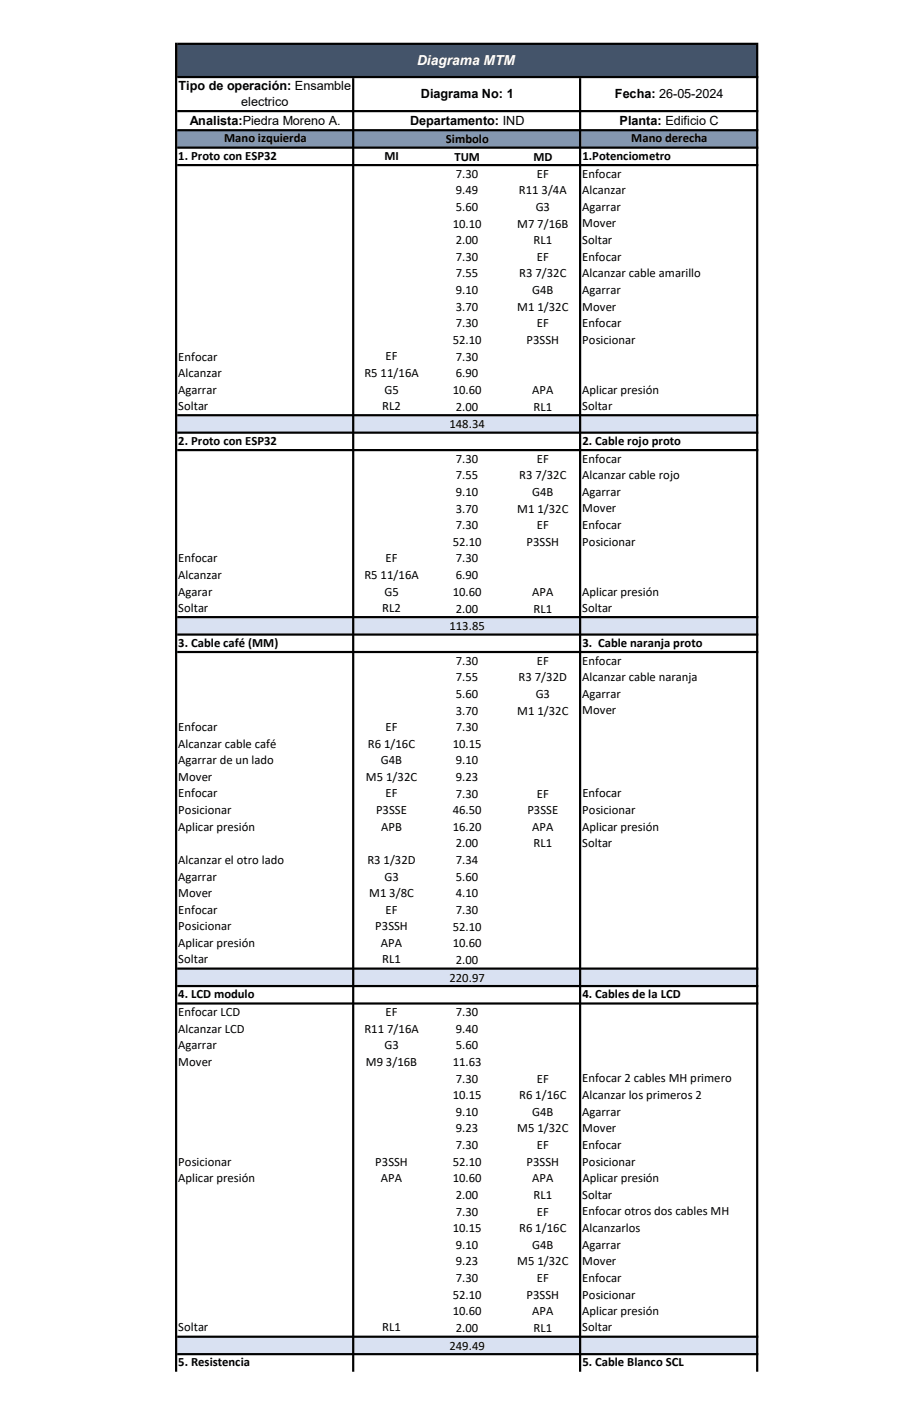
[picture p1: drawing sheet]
<svg xmlns="http://www.w3.org/2000/svg" width="279mm" height="432mm" viewBox="0 0 279 432" stroke-linecap="round" stroke-linejoin="round" font-family="sans-serif">
<defs><g id="words">
<text font-size="4.2" fill="#fff" x="128.6" y="20">Diagrama MTM</text>
<g font-size="3.9">
<text x="55.1" y="27.9">Tipo de operación: Ensamble</text>
<text x="74.4" y="32.7">electrico</text>
<text x="129.8" y="30.3">Diagrama No: 1</text>
<text x="189.7" y="30.3">Fecha: 26-05-2024</text>
<text x="58.5" y="38.4">Analista:Piedra Moreno A.</text>
<text x="126.4" y="38.4">Departamento: IND</text>
<text x="191.1" y="38.4">Planta: Edificio C</text>
<text x="69.1" y="43.9">Mano izquierda</text>
<text x="137.5" y="44">Simbolo</text>
<text x="194.7" y="43.9">Mano derecha</text>
<text x="55" y="49.3">1. Proto con ESP32</text>
<text x="118.5" y="49.3">MI</text>
<text x="140.1" y="49.5">TUM</text>
<text x="164.5" y="49.5">MD</text>
<text x="179.6" y="49.3">1.Potenciometro</text>
<text x="140.6" y="54.8">7.30</text>
<text x="140.6" y="59.9">9.49</text>
<text x="160" y="59.9">R11 3/4A</text>
<text x="165.6" y="54.8">EF</text>
<text x="179.6" y="54.7">Enfocar</text>
<text x="179.6" y="59.9">Alcanzar</text>
<text x="140.6" y="65">5.60</text>
<text x="165.2" y="65">G3</text>
<text x="179.6" y="65">Agarrar</text>
<text x="139.6" y="70.1">10.10</text>
<text x="159.5" y="70.1">M7 7/16B</text>
<text x="179.6" y="70.1">Mover</text>
<text x="140.6" y="75.3">2.00</text>
<text x="164.5" y="75.3">RL1</text>
<text x="179.6" y="75.2">Soltar</text>
<text x="140.6" y="80.4">7.30</text>
<text x="165.6" y="80.4">EF</text>
<text x="179.6" y="80.3">Enfocar</text>
<text x="140.6" y="85.5">7.55</text>
<text x="160.1" y="85.5">R3 7/32C</text>
<text x="179.6" y="85.5">Alcanzar cable amarillo</text>
<text x="140.6" y="90.6">9.10</text>
<text x="140.6" y="95.8">3.70</text>
<text x="159.5" y="95.8">M1 1/32C</text>
<text x="164.1" y="90.6">G4B</text>
<text x="179.6" y="90.6">Agarrar</text>
<text x="179.6" y="95.7">Mover</text>
<text x="140.6" y="100.9">7.30</text>
<text x="165.6" y="100.9">EF</text>
<text x="179.6" y="100.8">Enfocar</text>
<text x="139.6" y="106">52.10</text>
<text x="162.4" y="106">P3SSH</text>
<text x="179.6" y="106">Posicionar</text>
<text x="55" y="111.1">Enfocar</text>
<text x="118.9" y="111.1">EF</text>
<text x="140.6" y="111.1">7.30</text>
<text x="55" y="116.2">Alcanzar</text>
<text x="112.4" y="116.2">R5 11/16A</text>
<text x="140.6" y="116.2">6.90</text>
<text x="55" y="121.3">Agarrar</text>
<text x="118.5" y="121.3">G5</text>
<text x="139.6" y="121.4">10.60</text>
<text x="164.1" y="121.4">APA</text>
<text x="179.6" y="121.3">Aplicar presión</text>
<text x="55" y="126.4">Soltar</text>
<text x="117.9" y="126.4">RL2</text>
<text x="138.6" y="132">148.34</text>
<text x="140.6" y="126.6">2.00</text>
<text x="164.5" y="126.6">RL1</text>
<text x="179.6" y="126.4">Soltar</text>
<text x="55" y="137.1">2. Proto con ESP32</text>
<text x="179.6" y="137.1">2. Cable rojo proto</text>
<text x="140.6" y="142.6">7.30</text>
<text x="165.6" y="142.6">EF</text>
<text x="179.6" y="142.6">Enfocar</text>
<text x="140.6" y="147.7">7.55</text>
<text x="160.1" y="147.7">R3 7/32C</text>
<text x="179.6" y="147.7">Alcanzar cable rojo</text>
<text x="140.6" y="152.9">9.10</text>
<text x="164.1" y="152.9">G4B</text>
<text x="179.6" y="152.8">Agarrar</text>
<text x="140.6" y="158">3.70</text>
<text x="159.5" y="158">M1 1/32C</text>
<text x="179.6" y="157.9">Mover</text>
<text x="140.6" y="163.1">7.30</text>
<text x="165.6" y="163.1">EF</text>
<text x="179.6" y="163.1">Enfocar</text>
<text x="55" y="173.3">Enfocar</text>
<text x="118.9" y="173.3">EF</text>
<text x="139.6" y="168.2">52.10</text>
<text x="140.6" y="173.4">7.30</text>
<text x="162.4" y="168.2">P3SSH</text>
<text x="179.6" y="168.2">Posicionar</text>
<text x="55" y="178.4">Alcanzar</text>
<text x="112.4" y="178.4">R5 11/16A</text>
<text x="140.6" y="178.5">6.90</text>
<text x="55" y="183.6">Agarar</text>
<text x="118.5" y="183.6">G5</text>
<text x="139.6" y="183.6">10.60</text>
<text x="164.1" y="183.6">APA</text>
<text x="179.6" y="183.6">Aplicar presión</text>
<text x="55" y="188.7">Soltar</text>
<text x="117.9" y="188.6">RL2</text>
<text x="140.6" y="188.8">2.00</text>
<text x="164.5" y="188.8">RL1</text>
<text x="179.6" y="188.6">Soltar</text>
<text x="138.6" y="194.2">113.85</text>
<text x="55" y="199.3">3. Cable café (MM)</text>
<text x="179.6" y="199.3">3. Cable naranja proto</text>
<text x="140.6" y="204.9">7.30</text>
<text x="140.6" y="210">7.55</text>
<text x="159.9" y="210">R3 7/32D</text>
<text x="165.6" y="204.9">EF</text>
<text x="179.6" y="204.8">Enfocar</text>
<text x="179.6" y="209.9">Alcanzar cable naranja</text>
<text x="140.6" y="215.1">5.60</text>
<text x="165.2" y="215.1">G3</text>
<text x="179.6" y="215.1">Agarrar</text>
<text x="140.6" y="220.2">3.70</text>
<text x="159.5" y="220.2">M1 1/32C</text>
<text x="179.6" y="220.2">Mover</text>
<text x="55" y="225.3">Enfocar</text>
<text x="118.9" y="225.3">EF</text>
<text x="140.6" y="225.3">7.30</text>
<text x="55" y="230.4">Alcanzar cable café</text>
<text x="113.5" y="230.4">R6 1/16C</text>
<text x="139.6" y="230.5">10.15</text>
<text x="55" y="235.5">Agarrar de un lado</text>
<text x="117.5" y="235.5">G4B</text>
<text x="140.6" y="235.6">9.10</text>
<text x="55" y="240.7">Mover</text>
<text x="55" y="245.8">Enfocar</text>
<text x="112.9" y="240.7">M5 1/32C</text>
<text x="118.9" y="245.8">EF</text>
<text x="140.6" y="240.7">9.23</text>
<text x="140.6" y="245.8">7.30</text>
<text x="165.6" y="245.8">EF</text>
<text x="179.6" y="245.8">Enfocar</text>
<text x="55" y="250.9">Posicionar</text>
<text x="116" y="250.9">P3SSE</text>
<text x="139.6" y="251">46.50</text>
<text x="162.6" y="251">P3SSE</text>
<text x="179.6" y="250.9">Posicionar</text>
<text x="55" y="256">Aplicar presión</text>
<text x="117.6" y="256">APB</text>
<text x="139.6" y="256.1">16.20</text>
<text x="164.1" y="256.1">APA</text>
<text x="179.6" y="256">Aplicar presión</text>
<text x="140.6" y="261.2">2.00</text>
<text x="164.5" y="261.2">RL1</text>
<text x="179.6" y="261.2">Soltar</text>
<text x="55" y="266.3">Alcanzar el otro lado</text>
<text x="113.3" y="266.3">R3 1/32D</text>
<text x="140.6" y="266.3">7.34</text>
<text x="55" y="271.4">Agarrar</text>
<text x="118.5" y="271.4">G3</text>
<text x="140.6" y="271.4">5.60</text>
<text x="55" y="276.5">Mover</text>
<text x="55" y="281.6">Enfocar</text>
<text x="113.8" y="276.5">M1 3/8C</text>
<text x="118.9" y="281.6">EF</text>
<text x="140.6" y="276.6">4.10</text>
<text x="140.6" y="281.7">7.30</text>
<text x="55" y="286.8">Posicionar</text>
<text x="115.7" y="286.8">P3SSH</text>
<text x="139.6" y="286.8">52.10</text>
<text x="55" y="291.9">Aplicar presión</text>
<text x="117.5" y="291.9">APA</text>
<text x="139.6" y="291.9">10.60</text>
<text x="55" y="296.9">Soltar</text>
<text x="117.9" y="296.9">RL1</text>
<text x="140.6" y="297.2">2.00</text>
<text x="138.6" y="302.6">220.97</text>
<text x="55" y="307.7">4. LCD modulo</text>
<text x="179.6" y="307.7">4. Cables de la LCD</text>
<text x="55" y="313.1">Enfocar LCD</text>
<text x="118.9" y="313.1">EF</text>
<text x="140.6" y="313.2">7.30</text>
<text x="55" y="318.3">Alcanzar LCD</text>
<text x="55" y="323.4">Agarrar</text>
<text x="112.4" y="318.3">R11 7/16A</text>
<text x="118.5" y="323.4">G3</text>
<text x="140.6" y="318.3">9.40</text>
<text x="140.6" y="323.4">5.60</text>
<text x="55" y="328.5">Mover</text>
<text x="112.8" y="328.5">M9 3/16B</text>
<text x="139.6" y="328.5">11.63</text>
<text x="140.6" y="333.7">7.30</text>
<text x="165.6" y="333.7">EF</text>
<text x="179.6" y="333.6">Enfocar 2 cables MH primero</text>
<text x="139.6" y="338.8">10.15</text>
<text x="160.1" y="338.8">R6 1/16C</text>
<text x="179.6" y="338.8">Alcanzar los primeros 2</text>
<text x="140.6" y="343.9">9.10</text>
<text x="164.1" y="343.9">G4B</text>
<text x="179.6" y="343.9">Agarrar</text>
<text x="140.6" y="349">9.23</text>
<text x="159.5" y="349">M5 1/32C</text>
<text x="179.6" y="349">Mover</text>
<text x="55" y="359.2">Posicionar</text>
<text x="115.7" y="359.2">P3SSH</text>
<text x="139.6" y="359.3">52.10</text>
<text x="140.6" y="354.2">7.30</text>
<text x="162.4" y="359.3">P3SSH</text>
<text x="165.6" y="354.2">EF</text>
<text x="179.6" y="359.2">Posicionar</text>
<text x="179.6" y="354.1">Enfocar</text>
<text x="55" y="364.4">Aplicar presión</text>
<text x="117.5" y="364.4">APA</text>
<text x="139.6" y="364.4">10.60</text>
<text x="164.1" y="364.4">APA</text>
<text x="179.6" y="364.4">Aplicar presión</text>
<text x="140.6" y="369.5">2.00</text>
<text x="164.5" y="369.5">RL1</text>
<text x="179.6" y="369.5">Soltar</text>
<text x="140.6" y="374.6">7.30</text>
<text x="165.6" y="374.6">EF</text>
<text x="179.6" y="374.6">Enfocar otros dos cables MH</text>
<text x="139.6" y="379.8">10.15</text>
<text x="160.1" y="379.7">R6 1/16C</text>
<text x="179.6" y="379.7">Alcanzarlos</text>
<text x="140.6" y="384.9">9.10</text>
<text x="164.1" y="384.9">G4B</text>
<text x="179.6" y="384.9">Agarrar</text>
<text x="179.6" y="390">Mover</text>
<text x="140.6" y="390">9.23</text>
<text x="140.6" y="395.1">7.30</text>
<text x="159.5" y="390">M5 1/32C</text>
<text x="165.6" y="395.1">EF</text>
<text x="179.6" y="395.1">Enfocar</text>
<text x="139.6" y="400.3">52.10</text>
<text x="162.4" y="400.3">P3SSH</text>
<text x="179.6" y="400.2">Posicionar</text>
<text x="139.6" y="405.4">10.60</text>
<text x="164.1" y="405.4">APA</text>
<text x="179.6" y="405.3">Aplicar presión</text>
<text x="55" y="410.4">Soltar</text>
<text x="117.9" y="410.4">RL1</text>
<text x="140.6" y="410.6">2.00</text>
<text x="164.5" y="410.6">RL1</text>
<text x="179.6" y="410.4">Soltar</text>
<text x="138.6" y="416">249.49</text>
<text x="55" y="421.1">5. Resistencia</text>
<text x="179.6" y="421.1">5. Cable Blanco SCL</text>
</g>
</g></defs>
<path d="M54.3 13.5h179.3v10.3h-179.3z" fill="#44546a"/>
<path d="M54.3 23.7h54.7v10.6h-54.7z" fill="#fff"/>
<path d="M54.3 40.1h179.3v5.5h-179.3z" fill="#8497b0"/>
<g fill="#fff">
<path d="M108.9 45.5h70v5.4h-70z"/>
<path d="M54.3 50.9h124.6v5.1h-124.6z"/>
<path d="M54.3 56h179.3v72h-179.3z"/>
</g>
<path d="M54.3 128h179.3v5.4h-179.3z" fill="#d9e1f2"/>
<path d="M54.3 138.7h179.3v51.5h-179.3z" fill="#fff"/>
<path d="M54.3 190.2h179.3v5.4h-179.3z" fill="#d9e1f2"/>
<path d="M54.3 201h179.3v97.6h-179.3z" fill="#fff"/>
<path d="M54.3 298.5h179.3v5.5h-179.3z" fill="#d9e1f2"/>
<path d="M54.3 309.3h179.3v102.7h-179.3z" fill="#fff"/>
<path d="M54.3 412h179.3v5.4h-179.3z" fill="#d9e1f2"/>
<g fill="#000">
<path d="M54 13.2h.7v409.6h-.7zM233.2 13.8h.6v409h-.6zM108.6 24.1h.7v398.7h-.7zM178.6 24.1h.6v398.7h-.6z" fill-rule="evenodd"/>
<path d="M54.7 13.2h179.1v.6h-179.1zM54.7 23.4h179.1v.7h-179.1zM54.7 33.9h179.1v.7h-179.1zM54.7 39.8h179.1v.7h-179.1zM54.7 45.2h179.1v.6h-179.1zM54.7 50.5h179.1v.7h-179.1zM54.7 127.6h179.1v.7h-179.1zM54.7 133h179.1v.7h-179.1zM54.7 138.4h179.1v.7h-179.1zM54.7 189.9h179.1v.6h-179.1zM54.7 195.2h179.1v.7h-179.1zM54.7 200.6h179.1v.7h-179.1zM54.7 298.2h179.1v.7h-179.1zM54.7 303.6h179.1v.6h-179.1zM54.7 308.9h179.1v.7h-179.1zM54.7 411.6h179.1v.7h-179.1zM54.7 417h179.1v.7h-179.1z" fill-rule="evenodd"/>
</g>
<use href="#words"/>
</svg>
